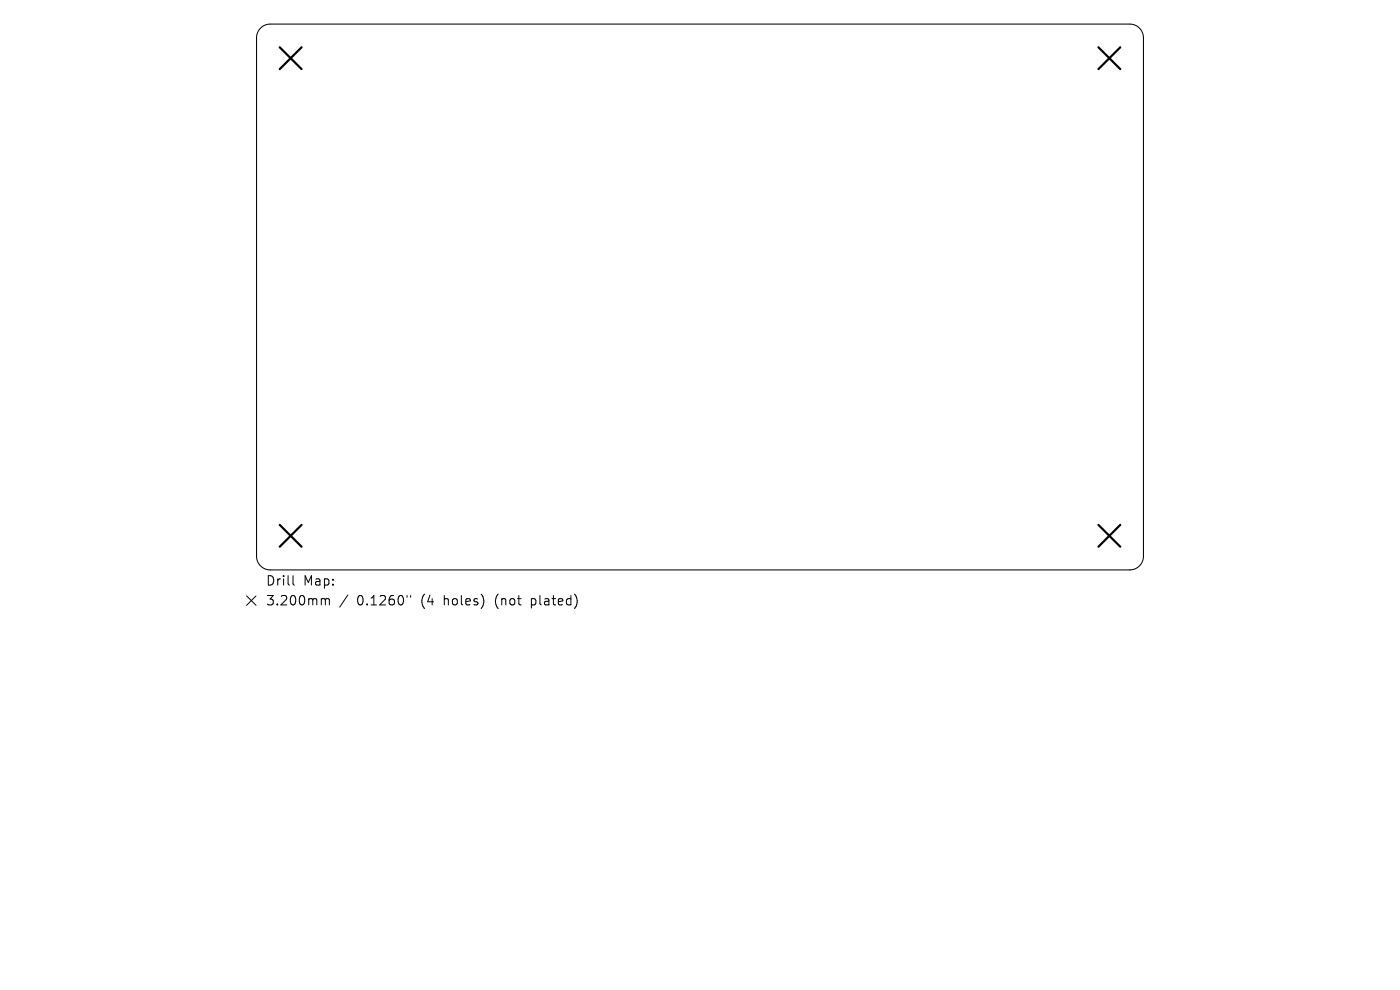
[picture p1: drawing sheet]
<svg xmlns="http://www.w3.org/2000/svg" width="297mm" height="210mm" viewBox="0 0 297 210" stroke-linecap="round" stroke-linejoin="round" font-family="sans-serif">
<defs><g id="words">
<g font-size="2.8">
<text x="56.3" y="124.5">Drill</text>
<text x="64.3" y="124.5">Map:</text>
<text x="56.3" y="128.7">3.200mm</text>
<text x="75.8" y="128.7">0.1260&quot;</text>
<text x="89.5" y="128.7">(4</text>
<text x="94.4" y="128.7">holes)</text>
<text x="105.5" y="128.7">(not</text>
<text x="113.3" y="128.7">plated)</text>
</g>
</g></defs>
<path d="M55.4 5.8l.7-.4 1.2-.3h182.4a2.89 2.89 0 0 1 2.9 2.9v110a2.89 2.89 0 0 1-2.9 2.9h-182.4a2.89 2.89 0 0 1-2.9-2.9v-110l.3-1.2z" fill="none" stroke="#000" stroke-width=".22"/>
<path d="M59.3 10l4.7 4.7M64 10l-4.7 4.7M233 10l4.7 4.7M237.7 10l-4.7 4.7M59.3 111.3l4.7 4.7M64 111.3l-4.7 4.7M233 111.3l4.7 4.7M237.7 111.3l-4.7 4.7" fill="none" stroke="#000" stroke-width=".46"/>
<path d="M52.3 126.4l2 2M54.3 126.4l-2 2M62.2 122.1v1.7l.2 .3M68.4 127l.5 .1 .1 .2M69 127.3l.3-.3 .5 .1 .1 1.2M69 127.3v1M73.8 126.2l-1.7 2.6M86.4 126.3v.4M87.1 126.3v.4" fill="none" stroke="#000" stroke-width=".21"/>
<use href="#words"/>
</svg>
